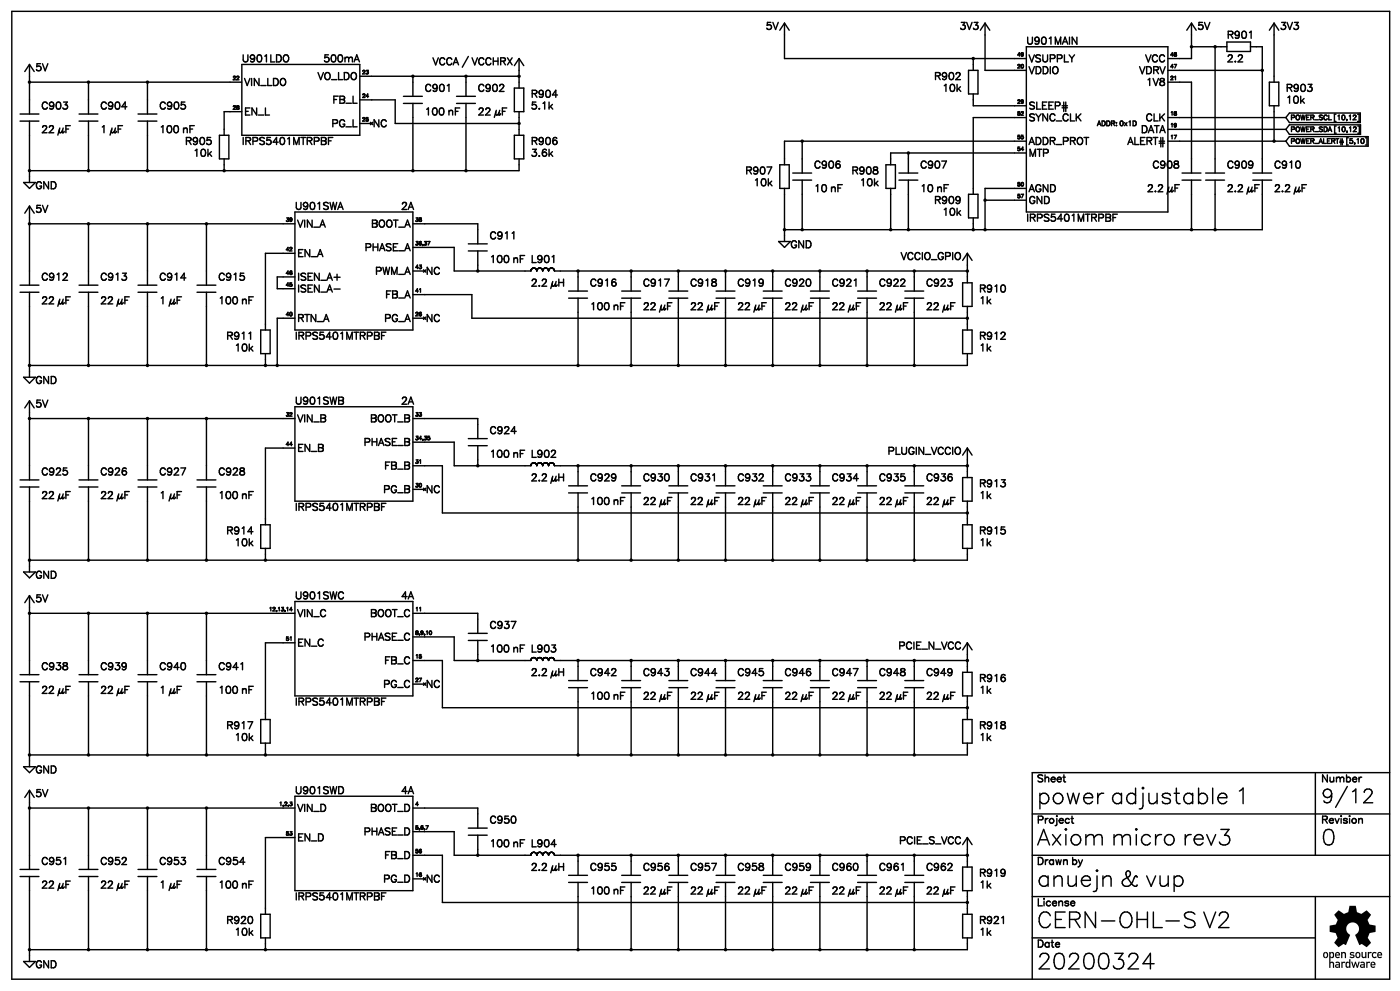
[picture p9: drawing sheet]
<svg xmlns="http://www.w3.org/2000/svg" width="297mm" height="210mm" viewBox="0 0 297 210" stroke-linecap="round" stroke-linejoin="round" font-family="sans-serif">
<defs><g id="words">
<g font-size="5.3">
<text x="219.4" y="170.6">power adjustable 1</text>
<text x="219.4" y="179.1">Axiom micro rev3</text>
<text x="279.8" y="179.1">0</text>
<text x="219.4" y="187.9">anuejn &amp; vup</text>
<text x="219.4" y="196.7">CERN-OHL-S V2</text>
<text x="219.4" y="205.6">20200324</text>
</g>
<text font-size="4.6" x="279.8" y="170.4">9/12</text>
<g font-size="2.4">
<text x="161.9" y="6.4">5V</text>
<text x="203.2" y="6.4">3V3</text>
<text x="217.3" y="9.6">U901MAIN</text>
<text x="253.6" y="6.4">5V</text>
<text x="260" y="8.2">R901</text>
<text x="270.9" y="6.4">3V3</text>
<text x="7.4" y="15.2">5V</text>
<text x="51.2" y="13.4">U901LDO</text>
<text x="66" y="17">VO_LDO</text>
<text x="68.4" y="13.4">500mA</text>
<text x="89.6" y="13.8">VCCA / VCCHRX</text>
<text x="197.9" y="17">R902</text>
<text x="217.7" y="15.9">VDDIO</text>
<text x="217.7" y="13.4">VSUPPLY</text>
<text x="240.2" y="15.9">VDRV</text>
<text x="241.7" y="13.4">VCC</text>
<text x="260" y="13.4">2.2</text>
<text x="8.5" y="23.3">C903</text>
<text x="21.2" y="23.3">C904</text>
<text x="33.5" y="23.3">C905</text>
<text x="51.5" y="18.4">VIN_LDO</text>
<text x="69.8" y="21.9">FB_L</text>
<text x="90" y="19.4">C901</text>
<text x="101.2" y="19.4">C902</text>
<text x="112.2" y="23.3">5.1k</text>
<text x="112.2" y="20.9">R904</text>
<text x="199.7" y="19.4">10k</text>
<text x="217.7" y="23.3">SLEEP#</text>
<text x="242.7" y="18.4">1V8</text>
<text x="272.3" y="21.9">10k</text>
<text x="272.3" y="19.4">R903</text>
<text x="8.5" y="28.3">22 µF</text>
<text x="21.2" y="28.3">1 µF</text>
<text x="33.5" y="28.3">100 nF</text>
<text x="51.5" y="24.7">EN_L</text>
<text x="69.5" y="27.2">PG_L</text>
<text x="78.7" y="27.2">NC</text>
<text x="90" y="24.7">100 nF</text>
<text x="101.2" y="24.7">22 µF</text>
<text x="217.7" y="25.8">SYNC_CLK</text>
<text x="240.6" y="28.3">DATA</text>
<text x="242" y="25.8">CLK</text>
<text x="39.2" y="30.7">R905</text>
<text x="40.9" y="33.2">10k</text>
<text x="51.2" y="30.7">IRPS5401MTRPBF</text>
<text x="112.2" y="33.2">3.6k</text>
<text x="112.2" y="30.7">R906</text>
<text x="172.2" y="35.7">C906</text>
<text x="194.7" y="35.7">C907</text>
<text x="217.7" y="30.7">ADDR_PROT</text>
<text x="217.7" y="33.2">MTP</text>
<text x="237.8" y="30.7">ALERT#</text>
<text x="244.1" y="35.7">C908</text>
<text x="260" y="35.7">C909</text>
<text x="269.9" y="35.7">C910</text>
<text x="7.4" y="40.3">GND</text>
<text x="157.7" y="37.1">R907</text>
<text x="159.8" y="39.6">10k</text>
<text x="172.2" y="41">10 nF</text>
<text x="180.3" y="37.1">R908</text>
<text x="182" y="39.6">10k</text>
<text x="194.7" y="41">10 nF</text>
<text x="217.7" y="41">AGND</text>
<text x="243.1" y="41">2.2 µF</text>
<text x="260" y="41">2.2 µF</text>
<text x="269.9" y="41">2.2 µF</text>
<text x="7.4" y="45.2">5V</text>
<text x="62.4" y="44.5">U901SWA</text>
<text x="84.7" y="44.5">2A</text>
<text x="197.9" y="43.4">R909</text>
<text x="199.7" y="45.9">10k</text>
<text x="217.3" y="47">IRPS5401MTRPBF</text>
<text x="217.7" y="43.4">GND</text>
<text x="62.8" y="48.4">VIN_A</text>
<text x="75.8" y="53.3">PHASE_A</text>
<text x="77.3" y="48.4">BOOT_A</text>
<text x="103.7" y="50.8">C911</text>
<text x="167.2" y="52.6">GND</text>
<text x="8.5" y="59.7">C912</text>
<text x="21.2" y="59.7">C913</text>
<text x="33.5" y="59.7">C914</text>
<text x="46.2" y="59.7">C915</text>
<text x="62.8" y="59.7">ISEN_A+</text>
<text x="62.8" y="54.7">EN_A</text>
<text x="78" y="58.3">PWM_A</text>
<text x="90" y="58.3">NC</text>
<text x="103.7" y="55.8">100 nF L901</text>
<text x="188.7" y="55.1">VCCIO_GPIO</text>
<text x="8.5" y="64.6">22 µF</text>
<text x="21.2" y="64.6">22 µF</text>
<text x="33.5" y="64.6">1 µF</text>
<text x="46.2" y="64.6">100 nF</text>
<text x="62.8" y="62.1">ISEN_A-</text>
<text x="80.8" y="63.2">FB_A</text>
<text x="112.2" y="60.7">2.2 µH</text>
<text x="124.9" y="65.7">100 nF</text>
<text x="124.9" y="60.7">C916</text>
<text x="136.2" y="65.7">22 µF</text>
<text x="136.2" y="60.7">C917</text>
<text x="146" y="65.7">22 µF</text>
<text x="146" y="60.7">C918</text>
<text x="155.9" y="65.7">22 µF</text>
<text x="155.9" y="60.7">C919</text>
<text x="166.2" y="65.7">22 µF</text>
<text x="166.2" y="60.7">C920</text>
<text x="176" y="65.7">22 µF</text>
<text x="176" y="60.7">C921</text>
<text x="185.9" y="65.7">22 µF</text>
<text x="185.9" y="60.7">C922</text>
<text x="196.1" y="65.7">22 µF</text>
<text x="196.1" y="60.7">C923</text>
<text x="207.4" y="64.6">1k</text>
<text x="207.4" y="62.1">R910</text>
<text x="62.8" y="68.5">RTN_A</text>
<text x="80.4" y="68.5">PG_A</text>
<text x="90" y="68.5">NC</text>
<text x="48" y="72">R911</text>
<text x="49.7" y="74.5">10k</text>
<text x="62.4" y="72">IRPS5401MTRPBF</text>
<text x="207.4" y="74.5">1k</text>
<text x="207.4" y="72">R912</text>
<text x="7.4" y="81.5">GND</text>
<text x="7.4" y="86.5">5V</text>
<text x="62.4" y="85.8">U901SWB</text>
<text x="62.8" y="89.7">VIN_B</text>
<text x="77.3" y="89.7">BOOT_B</text>
<text x="84.7" y="85.8">2A</text>
<text x="75.8" y="94.6">PHASE_B</text>
<text x="103.7" y="92.1">C924</text>
<text x="8.5" y="100.9">C925</text>
<text x="21.2" y="100.9">C926</text>
<text x="33.5" y="100.9">C927</text>
<text x="46.2" y="100.9">C928</text>
<text x="62.8" y="96">EN_B</text>
<text x="80.8" y="99.5">FB_B</text>
<text x="103.7" y="97.1">100 nF L902</text>
<text x="112.2" y="102">2.2 µH</text>
<text x="124.9" y="102">C929</text>
<text x="136.2" y="102">C930</text>
<text x="146" y="102">C931</text>
<text x="155.9" y="102">C932</text>
<text x="166.2" y="102">C933</text>
<text x="176" y="102">C934</text>
<text x="185.6" y="96.4">PLUGIN_VCCIO</text>
<text x="185.9" y="102">C935</text>
<text x="196.1" y="102">C936</text>
<text x="8.5" y="105.9">22 µF</text>
<text x="21.2" y="105.9">22 µF</text>
<text x="33.5" y="105.9">1 µF</text>
<text x="46.2" y="105.9">100 nF</text>
<text x="80.4" y="104.5">PG_B</text>
<text x="90" y="104.5">NC</text>
<text x="124.9" y="106.9">100 nF</text>
<text x="136.2" y="106.9">22 µF</text>
<text x="146" y="106.9">22 µF</text>
<text x="155.9" y="106.9">22 µF</text>
<text x="166.2" y="106.9">22 µF</text>
<text x="176" y="106.9">22 µF</text>
<text x="185.9" y="106.9">22 µF</text>
<text x="196.1" y="106.9">22 µF</text>
<text x="207.4" y="105.9">1k</text>
<text x="207.4" y="103.4">R913</text>
<text x="48" y="113.3">R914</text>
<text x="62.4" y="108.3">IRPS5401MTRPBF</text>
<text x="207.4" y="113.3">R915</text>
<text x="49.7" y="115.8">10k</text>
<text x="207.4" y="115.8">1k</text>
<text x="7.4" y="122.8">GND</text>
<text x="7.4" y="127.8">5V</text>
<text x="62.4" y="127">U901SWC</text>
<text x="62.8" y="130.9">VIN_C</text>
<text x="76.9" y="130.9">BOOT_C</text>
<text x="84.7" y="127">4A</text>
<text x="62.8" y="136.9">EN_C</text>
<text x="75.5" y="135.9">PHASE_C</text>
<text x="103.7" y="133.4">C937</text>
<text x="188.4" y="137.6">PCIE_N_VCC</text>
<text x="8.5" y="142.2">C938</text>
<text x="21.2" y="142.2">C939</text>
<text x="33.5" y="142.2">C940</text>
<text x="46.2" y="142.2">C941</text>
<text x="80.8" y="140.8">FB_C</text>
<text x="103.7" y="138.3">100 nF L903</text>
<text x="112.2" y="143.3">2.2 µH</text>
<text x="124.9" y="143.3">C942</text>
<text x="136.2" y="143.3">C943</text>
<text x="146" y="143.3">C944</text>
<text x="155.9" y="143.3">C945</text>
<text x="166.2" y="143.3">C946</text>
<text x="176" y="143.3">C947</text>
<text x="185.9" y="143.3">C948</text>
<text x="196.1" y="143.3">C949</text>
<text x="8.5" y="147.2">22 µF</text>
<text x="21.2" y="147.2">22 µF</text>
<text x="33.5" y="147.2">1 µF</text>
<text x="46.2" y="147.2">100 nF</text>
<text x="62.4" y="149.6">IRPS5401MTRPBF</text>
<text x="80.4" y="145.7">PG_C</text>
<text x="90" y="145.7">NC</text>
<text x="124.9" y="148.2">100 nF</text>
<text x="136.2" y="148.2">22 µF</text>
<text x="146" y="148.2">22 µF</text>
<text x="155.9" y="148.2">22 µF</text>
<text x="166.2" y="148.2">22 µF</text>
<text x="176" y="148.2">22 µF</text>
<text x="185.9" y="148.2">22 µF</text>
<text x="196.1" y="148.2">22 µF</text>
<text x="207.4" y="147.2">1k</text>
<text x="207.4" y="144.7">R916</text>
<text x="48" y="154.6">R917</text>
<text x="207.4" y="154.6">R918</text>
<text x="49.7" y="157">10k</text>
<text x="207.4" y="157">1k</text>
<text x="7.4" y="164.1">GND</text>
<text x="219.4" y="165.9">Sheet</text>
<text x="279.8" y="165.9">Number</text>
<text x="7.4" y="169">5V</text>
<text x="62.4" y="168.3">U901SWD</text>
<text x="62.8" y="172.2">VIN_D</text>
<text x="76.9" y="172.2">BOOT_D</text>
<text x="84.7" y="168.3">4A</text>
<text x="62.8" y="178.2">EN_D</text>
<text x="75.5" y="177.1">PHASE_D</text>
<text x="103.7" y="179.6">100 nF L904</text>
<text x="103.7" y="174.7">C950</text>
<text x="188.7" y="178.9">PCIE_S_VCC</text>
<text x="219.4" y="174.7">Project</text>
<text x="279.8" y="174.7">Revision</text>
<text x="8.5" y="183.5">C951</text>
<text x="21.2" y="183.5">C952</text>
<text x="33.5" y="183.5">C953</text>
<text x="46.2" y="183.5">C954</text>
<text x="80.8" y="182.1">FB_D</text>
<text x="112.2" y="184.5">2.2 µH</text>
<text x="124.9" y="184.5">C955</text>
<text x="136.2" y="184.5">C956</text>
<text x="146" y="184.5">C957</text>
<text x="155.9" y="184.5">C958</text>
<text x="166.2" y="184.5">C959</text>
<text x="176" y="184.5">C960</text>
<text x="185.9" y="184.5">C961</text>
<text x="196.1" y="184.5">C962</text>
<text x="207.4" y="186">R919</text>
<text x="219.4" y="183.5">Drawn by</text>
<text x="8.5" y="188.4">22 µF</text>
<text x="21.2" y="188.4">22 µF</text>
<text x="33.5" y="188.4">1 µF</text>
<text x="46.2" y="188.4">100 nF</text>
<text x="62.4" y="190.9">IRPS5401MTRPBF</text>
<text x="80.4" y="187">PG_D</text>
<text x="90" y="187">NC</text>
<text x="124.9" y="189.5">100 nF</text>
<text x="136.2" y="189.5">22 µF</text>
<text x="146" y="189.5">22 µF</text>
<text x="155.9" y="189.5">22 µF</text>
<text x="166.2" y="189.5">22 µF</text>
<text x="176" y="189.5">22 µF</text>
<text x="185.9" y="189.5">22 µF</text>
<text x="196.1" y="189.5">22 µF</text>
<text x="207.4" y="188.4">1k</text>
<text x="219.4" y="192">License</text>
<text x="48" y="195.8">R920</text>
<text x="207.4" y="195.8">R921</text>
<text x="49.7" y="198.3">10k</text>
<text x="207.4" y="198.3">1k</text>
<text x="219.4" y="200.8">Date</text>
<text x="7.4" y="205.4">GND</text>
</g>
<g font-size="1.6">
<text x="232.5" y="27">ADDR: 0x1D</text>
<text x="273.4" y="25.5">POWER_SCL [10,12]</text>
<text x="273.4" y="28">POWER_SDA [10,12]</text>
<text x="273.4" y="30.5">POWER_ALERT# [5,10]</text>
</g>
<g font-size="1.2">
<text x="49.4" y="17">22</text>
<text x="76.6" y="15.9">23</text>
<text x="215.5" y="14.5">20</text>
<text x="215.5" y="12">49</text>
<text x="247.6" y="14.5">47</text>
<text x="247.6" y="17">21</text>
<text x="247.6" y="12">48</text>
<text x="49.4" y="23.3">28</text>
<text x="76.6" y="20.8">24</text>
<text x="215.5" y="22.2">29</text>
<text x="76.6" y="25.8">25</text>
<text x="215.5" y="24.7">52</text>
<text x="215.5" y="29.7">55</text>
<text x="247.6" y="27.2">19</text>
<text x="247.6" y="24.7">18</text>
<text x="247.6" y="29.7">17</text>
<text x="215.5" y="32.1">54</text>
<text x="215.5" y="39.5">50</text>
<text x="60.3" y="46.9">39</text>
<text x="87.8" y="46.9">38</text>
<text x="215.5" y="42">57</text>
<text x="60.3" y="53.3">42</text>
<text x="87.8" y="52.2">36,37</text>
<text x="60.3" y="58.2">46</text>
<text x="87.8" y="57.2">43</text>
<text x="60.3" y="60.7">45</text>
<text x="87.8" y="62.1">41</text>
<text x="60.3" y="67">40</text>
<text x="87.8" y="67">26</text>
<text x="60.3" y="88.2">32</text>
<text x="87.8" y="88.2">33</text>
<text x="60.3" y="94.6">44</text>
<text x="87.8" y="93.2">34,35</text>
<text x="87.8" y="98.4">31</text>
<text x="87.8" y="103.4">30</text>
<text x="57.1" y="129.5">12,13,14</text>
<text x="87.8" y="129.5">11</text>
<text x="60.3" y="135.8">51</text>
<text x="87.8" y="134.4">8,9,10</text>
<text x="87.8" y="139.7">15</text>
<text x="87.8" y="144.7">27</text>
<text x="59.3" y="170.8">1,2,3</text>
<text x="87.8" y="170.8">4</text>
<text x="60.3" y="177.1">53</text>
<text x="87.8" y="175.7">5,6,7</text>
<text x="87.8" y="185.9">16</text>
<text x="87.8" y="181">56</text>
</g>
</g></defs>
<g fill="none" stroke="#000" stroke-width=".3">
<path d="M2.5 2.4h292v205h-292zM6.3 17.4h45M6.3 13.7v10.5M6.3 13.7l.9 1.5M6.3 13.7l-1 1.5M18.8 17.4v6.8M31.3 17.4v6.8M51.3 13.7h25v15h-25zM76.3 16.2h33.7M87.5 16.2v4.2M98.7 16.2v4.2M109 18.7h2v5h-2z"/>
<path d="M110 12.4v6.3M110 12.4l-1 1.5M110 12.4l1 1.5M166.3 4.9v7.5h51.2M166.3 4.9l-1.1 1.5M166.3 4.9l.9 1.5M205.2 14.9h2v5h-2zM206.3 19.9v2.5h11.2M206.3 12.4v2.5M208.7 4.9v10h8.8M208.7 4.9l-.9 1.5M208.7 4.9l1.1 1.5"/>
<path d="M217.5 9.9h30v35h-30zM247.5 17.4h5v19.3M247.5 14.9h20M252.5 4.9v7.5h-5M252.5 9.9h7.5M252.5 4.9l-1 1.5M252.5 4.9l1 1.5M257.5 9.9v26.8M260 8.9h5v2h-5zM265 9.9h2.5v26.8M269 17.4h2v5h-2zM270 4.9v12.5"/>
<path d="M270 4.9l-1 1.5M270 4.9l1 1.5M4.2 24.2h4.1M4.2 25.7h4.1M5 38.7h2.5l-1.2 1.2zM6.3 25.7v13M16.7 24.2h4.1M16.7 25.7h4.1M18.8 25.7v10.5M29.2 24.2h4.1M29.2 25.7h4.1M31.3 25.7v10.5"/>
<path d="M46.5 28.7h2v5h-2zM47.5 33.7v2.5M51.3 23.7h-3.8v5M76.3 21.2h7.5v5h26.2M76.3 26.2h2.4M85.5 20.4h4M85.5 21.9h4M87.5 21.9v14.3M96.8 20.4h4M96.8 21.9h4M98.7 21.9v14.3M109 28.7h2v5h-2z"/>
<path d="M110 23.7v5M110 33.7v2.5h-103.7M165.2 34.9h2v5h-2zM166.3 39.9v11.3M168 36.7h4M168 38.2h4M170 29.9v6.8M170 38.2v10.5M187.8 34.9h2v5h-2zM188.7 39.9v8.8M190.5 36.7h4M190.5 38.2h4"/>
<path d="M192.5 32.4v4.3M192.5 38.2v10.5M217.5 24.9h-11.2v16.3M217.5 39.9h-8.8v8.8M217.5 32.4h-28.8v2.5M217.5 29.9h-51.2v5M247.5 27.4h25M247.5 24.9h25M247.5 29.9h25M250.5 36.7h4M250.5 38.2h4M252.5 38.2v10.5"/>
<path d="M255.5 36.7h4M255.5 38.2h4M257.5 38.2v10.5M265.5 36.7h4M265.5 38.2h4M267.5 38.2v10.5h-101.2M270 22.4v7.5M272.5 24.9l.7 1.1h15.1M272.5 29.9l.7 1.1h16.7M272.5 27.4l.7 1.1h15.1M288.3 23.9h-15.1l-.7 1M288.3 26.4h-15.1l-.7 1"/>
<path d="M289.9 28.9h-16.7l-.7 1M6.3 43.7v16.7M6.3 47.4h56.2M6.3 43.7l-1 1.5M6.3 43.7l.9 1.5M18.8 47.4v13M31.3 47.4v13M43.8 47.4v13M62.5 53.7h-6.2v16.2M62.5 44.9h25v25h-25zM62.5 58.7h-3.8v2.5h3.8M87.5 47.4h13.8v4.3"/>
<path d="M87.5 57.4h2.5M87.5 52.4h8.8v5h16.2M99.3 51.7h3.9M99.3 53.2h3.9M101.3 53.2v4.2M112.5 57.4h.1M112.5 57.3v.1M112.5 57.3h.1M112.5 57.2v.1M112.5 57.2h.1M112.6 57.1l-.1 .1M112.6 57.1h.1"/>
<path d="M112.6 57v.1M112.7 57h-.1M112.7 57h.1M112.7 56.9v.1M112.7 56.9h.1M112.8 56.9h-.1M112.8 56.9h.1M112.9 56.8l-.1 .1M112.9 56.8h.1M113 56.8h-.1M113 56.8h.1M113.1 56.8h-.1"/>
<path d="M113.1 56.8h.1M113.2 56.8h.1M113.3 56.8h.1M113.4 56.8h.1M113.4 56.8v.1M113.4 56.9h.1M113.5 56.9h.1M113.5 56.9l.1 .1M113.6 57h.1M113.6 57v.1M113.6 57.1h.1M113.7 57.1h.1"/>
<path d="M113.7 57.1v.2M113.8 57.4h.1M113.8 57.3v.1M113.8 57.3h.1M113.8 57.2v.1M113.8 57.2h.1M113.8 57.1v.1M113.8 57.1h.1M113.9 57.1h-.1M113.9 57v.1M113.9 57h.1M114 56.9l-.1 .1"/>
<path d="M114 56.9h.1M114.1 56.9h-.1M114.1 56.9h.1M114.1 56.8v.1M114.1 56.8h.1M114.2 56.8h-.1M114.2 56.8h.1M114.3 56.8h-.1M114.3 56.8h.1M114.4 56.8h.1M114.4 56.8h-.1M114.5 56.8h.1"/>
<path d="M114.6 56.8h.1M114.6 56.8l.1 .1M114.7 56.9h.1M114.8 56.9h.1M114.8 56.9v.1M114.8 57h.1M114.9 57h.1M114.9 57v.1M114.9 57.1h.1M114.9 57.1l.1 .1M115 57.2h.1M115 57.2v.1"/>
<path d="M115 57.3h.1M115 57.3v.1M115 57.4h.1M115.1 57.1l-.1 .1M115.1 57.1h.1M115.1 57v.1M115.1 57h.1M115.2 56.9l-.1 .1M115.3 56.9h-.1M115.3 56.9h.1M115.4 56.8l-.1 .1M115.5 56.8h-.1"/>
<path d="M115.6 56.8h-.1M115.6 56.8h.1M115.7 56.8h.1M115.8 56.8h.1M115.9 56.8h.1M115.9 56.8l.1 .1M116 56.9h.1M116 56.9l.1 .1M116.1 57h.1M116.1 57l.1 .1M116.2 57.1h.1M116.2 57.1v.1"/>
<path d="M116.2 57.2h.1M116.2 57.2v.1M116.3 57.4h.1M116.3 57.3v.1M116.3 57.3h.1M116.3 57.2v.1M116.3 57.2h.1M116.3 57.1v.1M116.4 57.1h-.1M116.4 57v.1M116.4 57h.1M116.5 56.9l-.1 .1"/>
<path d="M116.5 56.9h.1M116.6 56.9h-.1M116.6 56.9h.1M116.7 56.8l-.1 .1M116.7 56.8h.1M116.8 56.8h-.1M116.8 56.8h.1M116.9 56.8h.1M117 56.8h.1M117.1 56.8h.1M117.1 56.8l.1 .1M117.2 56.9h.1"/>
<path d="M117.2 56.9l.1 .1M117.3 57h.1M117.4 57v.1M117.4 57.1h.1M117.4 57.1l.1 .1M117.5 57.2h.1M117.5 57.2v.1M117.5 57.3h.1M117.5 57.3v.1M117.5 57.4h.1M117.5 57.4h87.5M122.5 57.4v4.3"/>
<path d="M133.8 57.4v4.3M143.7 57.4v4.3M153.8 57.4v4.3M163.7 57.4v4.3M165 51.2h2.5l-1.2 1.2zM173.8 57.4v4.3M183.7 57.4v4.3M193.8 57.4v4.3M204 59.9h2v5h-2zM205 53.7v6.2M205 53.7l-1 1.5M205 53.7l1 1.5"/>
<path d="M205.2 41.2h2v5h-2zM206.3 46.2v2.5M208.7 42.4h8.8M4.2 60.4h4.1M4.2 61.9h4.1M5 79.9h2.5l-1.2 1.3zM6.3 61.9v18M16.7 60.4h4.1M16.7 61.9h4.1M18.8 61.9v15.5M29.2 60.4h4.1M29.2 61.9h4.1"/>
<path d="M31.3 61.9v15.5M41.7 60.4h4M41.7 61.9h4M43.8 61.9v15.5M55.2 69.9h2v5h-2zM56.3 74.9v2.5M62.5 67.4h-3.8v10M87.5 62.4h12.5v5h105M87.5 67.4h2.5M120.5 61.7h4M120.5 63.2h4M122.5 63.2v14.2"/>
<path d="M131.8 61.7h3.9M131.8 63.2h3.9M133.8 63.2v14.2M141.7 61.7h4.1M141.7 63.2h4.1M143.7 63.2v14.2M151.7 61.7h4M151.7 63.2h4M153.8 63.2v14.2M161.8 61.7h4M161.8 63.2h4M163.7 63.2v14.2"/>
<path d="M171.7 61.7h4.1M171.7 63.2h4.1M173.8 63.2v14.2M181.8 61.7h3.9M181.8 63.2h3.9M183.7 63.2v14.2M191.7 61.7h4.1M191.7 63.2h4.1M193.8 63.2v14.2M204 69.9h2v5h-2zM205 64.9v5M205 74.9v2.5h-198.7"/>
<path d="M6.3 84.9v16.8M6.3 88.7h56.2M6.3 84.9l-1 1.5M6.3 84.9l.9 1.5M18.8 88.7v13M31.3 88.7v13M43.8 88.7v13M62.5 94.9h-6.2v16.3M62.5 86.2h25v20h-25zM87.5 88.7h13.8v4.2M87.5 93.7h8.8v5h16.2M87.5 98.7h6.2v10h111.3"/>
<path d="M99.3 92.9h3.9M99.3 94.4h3.9M101.3 94.4v4.3M112.5 98.6v.1M112.5 98.5v.1M112.5 98.5h.1M112.5 98.4v.1M112.5 98.4h.1M112.6 98.4h-.1M112.6 98.4h.1M112.6 98.3v.1M112.6 98.3h.1"/>
<path d="M112.7 98.2l-.1 .1M112.8 98.2h-.1M112.8 98.1v.1M112.8 98.1h.1M112.9 98.1h-.1M112.9 98.1h.1M113 98l-.1 .1M113 98h.1M113.1 98h-.1M113.1 98h.1M113.2 98h.1M113.2 98l.1 .1"/>
<path d="M113.3 98.1h.1M113.4 98.1h.1M113.4 98.1l.1 .1M113.5 98.2h.1M113.6 98.2h.1M113.6 98.2v.1M113.6 98.3h.1M113.7 98.3v.1M113.7 98.4h.1M113.7 98.4v.1M113.7 98.5h.1M113.8 98.6v.1"/>
<path d="M113.8 98.5l-.1 .1M113.8 98.4v.1M113.8 98.4h.1M113.8 98.3v.1M113.9 98.3h-.1M114 98.2l-.1 .1M114 98.2h.1M114.1 98.1l-.1 .1M114.1 98.1h.1M114.2 98.1h-.1M114.2 98.1h.1M114.3 98l-.1 .1"/>
<path d="M114.3 98h.1M114.4 98h.1M114.4 98h-.1M114.5 98l.1 .1M114.6 98.1h.1M114.7 98.1h.1M114.7 98.1v.1M114.7 98.2h.1M114.8 98.2l.1 .1M114.9 98.3h.1M114.9 98.3v.1M114.9 98.4h.1"/>
<path d="M115 98.4h.1M115 98.4v.1M115 98.5h.1M115 98.5v.1M115 98.6h.1M115 98.6v.1M115.1 98.4l-.1 .1M115.1 98.4h.1M115.1 98.3v.1M115.1 98.3h.1M115.2 98.2l-.1 .1M115.2 98.2h.1"/>
<path d="M115.3 98.2h-.1M115.3 98.1v.1M115.3 98.1h.1M115.4 98.1h-.1M115.4 98.1h.1M115.5 98l-.1 .1M115.6 98h-.1M115.6 98h.1M115.7 98h.1M115.7 98l.1 .1M115.8 98.1h.1M115.9 98.1h.1"/>
<path d="M116 98.1v.1M116 98.2h.1M116.1 98.2h.1M116.1 98.2v.1M116.1 98.3h.1M116.1 98.3l.1 .1M116.2 98.4h.1M116.2 98.4v.1M116.2 98.5h.1M116.2 98.5v.1M116.3 98.6v.1M116.3 98.6h.1"/>
<path d="M116.3 98.5v.1M116.3 98.5h.1M116.3 98.4v.1M116.3 98.4h.1M116.3 98.3v.1M116.4 98.3h-.1M116.4 98.3h.1M116.5 98.2l-.1 .1M116.5 98.2h.1M116.6 98.1l-.1 .1M116.6 98.1h.1M116.7 98.1h-.1"/>
<path d="M116.7 98.1h.1M116.7 98v.1M116.8 98h-.1M116.8 98h.1M116.9 98h.1M117 98l.1 .1M117.1 98.1h.1M117.2 98.1h.1M117.2 98.1l.1 .1M117.3 98.2h.1M117.3 98.2l.1 .1M117.4 98.3h.1"/>
<path d="M117.4 98.3l.1 .1M117.5 98.4h.1M117.5 98.4v.1M117.5 98.5h.1M117.5 98.5v.1M117.5 98.6v.1M117.5 98.7h87.5M122.5 98.7v4.2M133.8 98.7v4.2M143.7 98.7v4.2M153.8 98.7v4.2M163.7 98.7v4.2"/>
<path d="M173.8 98.7v4.2M183.7 98.7v4.2M193.8 98.7v4.2M205 94.9v6.3M205 94.9l-1 1.5M205 94.9l1 1.5M4.2 101.7h4.1M4.2 103.2h4.1M6.3 103.2v18M16.7 101.7h4.1M16.7 103.2h4.1M18.8 103.2v15.5"/>
<path d="M29.2 101.7h4.1M29.2 103.2h4.1M31.3 103.2v15.5M41.7 101.7h4M41.7 103.2h4M43.8 103.2v15.5M55.2 111.2h2v5h-2zM56.3 116.2v2.5M87.5 103.7h2.5M120.5 102.9h4M120.5 104.4h4M122.5 104.4v14.3"/>
<path d="M131.8 102.9h3.9M131.8 104.4h3.9M133.8 104.4v14.3M141.7 102.9h4.1M141.7 104.4h4.1M143.7 104.4v14.3M151.7 102.9h4M151.7 104.4h4M153.8 104.4v14.3M161.8 102.9h4M161.8 104.4h4M163.7 104.4v14.3"/>
<path d="M171.7 102.9h4.1M171.7 104.4h4.1M173.8 104.4v14.3M181.8 102.9h3.9M181.8 104.4h3.9M183.7 104.4v14.3M191.7 102.9h4.1M191.7 104.4h4.1M193.8 104.4v14.3M204 111.2h2v5h-2zM204 101.2h2v5h-2zM205 106.2v5"/>
<path d="M205 116.2v2.5h-198.7M5 121.2h2.5l-1.2 1.2zM6.3 126.2v16.7M6.3 129.9h56.2M6.3 126.2l-1 1.5M6.3 126.2l.9 1.5M18.8 129.9v13M31.3 129.9v13M43.8 129.9v13M62.5 136.2h-6.2v16.2M62.5 127.4h25v20h-25zM87.5 129.9h13.8v4.3"/>
<path d="M87.5 134.9h8.8v5h16.2v-.2M87.5 139.9h6.2v10h111.3M99.3 134.2h3.9M99.3 135.7h3.9M101.3 135.7v4.2M112.5 139.7h.1M112.6 139.6l-.1 .1M112.6 139.6h.1M112.6 139.5v.1M112.7 139.5h-.1M112.8 139.4l-.1 .1M112.8 139.4h.1"/>
<path d="M112.9 139.3l-.1 .1M112.9 139.3h.1M113 139.3h-.1M113 139.3h.1M113.1 139.3h-.1M113.1 139.3h.1M113.2 139.3h.1M113.2 139.3h.2M113.4 139.3h.1M113.4 139.3l.1 .1M113.5 139.4h.1M113.5 139.4l.1 .1"/>
<path d="M113.6 139.5h.1M113.6 139.5v.1M113.6 139.6h.1M113.7 139.6v.1M113.7 139.7v.1M113.7 139.8v.1M113.8 139.9h.1M113.8 139.8h.1M113.8 139.7v.1M113.8 139.7h.1M113.8 139.6v.1M113.9 139.6h-.1"/>
<path d="M113.9 139.5v.1M113.9 139.5h.1M114 139.4h.1M114.1 139.3l-.1 .1M114.1 139.3h.1M114.3 139.3h-.2M114.3 139.3h.1M114.4 139.3h.1M114.4 139.3h-.1M114.5 139.3h.1M114.6 139.3h.1M114.6 139.3l.1 .1"/>
<path d="M114.7 139.4h.1M114.7 139.4l.1 .1M114.8 139.5h.1M114.9 139.5v.1M114.9 139.6h.1M114.9 139.6l.1 .1M115 139.7h.1M115 139.7v.1M115 139.8h.1M115 139.8v.1M115 139.9h.1M115.1 139.6l-.1 .1"/>
<path d="M115.1 139.6h.1M115.1 139.5v.1M115.2 139.4l-.1 .1M115.2 139.4h.1M115.3 139.4h-.1M115.3 139.4h.1M115.4 139.3l-.1 .1M115.4 139.3h.1M115.5 139.3h-.1M115.6 139.3h-.1M115.6 139.3h.1M115.7 139.3h.1"/>
<path d="M115.7 139.3h.2M115.9 139.3h.1M115.9 139.3v.1M116 139.4h.1M116 139.4l.1 .1M116.1 139.5v.1M116.1 139.6h.1M116.2 139.6h.1M116.2 139.6v.1M116.2 139.7h.1M116.2 139.7v.1M116.3 139.9h.1"/>
<path d="M116.3 139.8v.1M116.3 139.8h.1M116.3 139.7v.1M116.3 139.7h.1M116.3 139.6v.1M116.3 139.6h.1M116.4 139.5l-.1 .1M116.4 139.5h.1M116.5 139.4l-.1 .1M116.5 139.4h.1M116.6 139.3l-.1 .1M116.7 139.3h-.1"/>
<path d="M116.7 139.3h.1M116.8 139.3h-.1M116.8 139.3h.1M116.9 139.3h.1M117 139.3h.1M117.1 139.3h.1M117.1 139.3l.1 .1M117.2 139.4h.1M117.3 139.4v.1M117.3 139.5h.1M117.4 139.5h.1M117.4 139.5v.1"/>
<path d="M117.4 139.6h.1M117.4 139.6l.1 .1M117.5 139.7h.1M117.5 139.7v.1M117.5 139.8v.1M117.5 139.9h87.5M122.5 139.9v4.3M133.8 139.9v4.3M143.7 139.9v4.3M153.8 139.9v4.3M163.7 139.9v4.3M173.8 139.9v4.3"/>
<path d="M183.7 139.9v4.3M193.8 139.9v4.3M205 136.2v6.2M205 136.2l-1 1.5M205 136.2l1 1.5M4.2 142.9h4.1M4.2 144.4h4.1M6.3 144.4v18M16.7 142.9h4.1M16.7 144.4h4.1M18.8 144.4v15.5M29.2 142.9h4.1"/>
<path d="M29.2 144.4h4.1M31.3 144.4v15.5M41.7 142.9h4M41.7 144.4h4M43.8 144.4v15.5M55.2 152.4h2v5h-2zM56.3 157.4v2.5M87.5 144.9h2.5M120.5 144.2h4M120.5 145.7h4M122.5 145.7v14.2M131.8 144.2h3.9"/>
<path d="M131.8 145.7h3.9M133.8 145.7v14.2M141.7 144.2h4.1M141.7 145.7h4.1M143.7 145.7v14.2M151.7 144.2h4M151.7 145.7h4M153.8 145.7v14.2M161.8 144.2h4M161.8 145.7h4M163.7 145.7v14.2M171.7 144.2h4.1"/>
<path d="M171.7 145.7h4.1M173.8 145.7v14.2M181.8 144.2h3.9M181.8 145.7h3.9M183.7 145.7v14.2M191.7 144.2h4.1M191.7 145.7h4.1M193.8 145.7v14.2M204 142.4h2v5h-2zM204 152.4h2v5h-2zM205 147.4v5M205 157.4v2.5h-198.7"/>
<path d="M5 162.4h2.5l-1.2 1.3zM6.3 167.4v16.8M6.3 171.2h56.2M6.3 167.4l-1 1.5M6.3 167.4l.9 1.5M18.8 171.2v13M31.3 171.2v13M43.8 171.2v13M62.5 177.4h-6.2v16.3M62.5 168.7h25v20h-25zM87.5 176.2h8.8v5h16.2M87.5 171.2h13.8v4.2"/>
<path d="M99.3 175.4h3.9M99.3 176.9h3.9M101.3 176.9v4.3M205 177.4v6.3M205 177.4l-1 1.5M205 177.4l1 1.5M218.8 172.4h75.7M278.7 163.7v17.5M289.7 167.1h.5a.71 .71 0 0 1 .4 1.1l-1.6 1.8h1.9M294.5 163.7h-75.7v43.7M4.2 184.2h4.1M4.2 185.7h4.1"/>
<path d="M6.3 185.7v18M16.7 184.2h4.1M16.7 185.7h4.1M18.8 185.7v15.5M29.2 184.2h4.1M29.2 185.7h4.1M31.3 185.7v15.5M41.7 184.2h4M41.7 185.7h4M43.8 185.7v15.5M55.2 193.7h2v5h-2zM56.3 198.7v2.5"/>
<path d="M87.5 181.2h6.2v10h111.3M87.5 186.2h2.5M112.5 181.1v.1M112.5 181.1h.1M112.5 181v.1M112.5 181h.1M112.5 180.9v.1M112.5 180.9h.1M112.6 180.9h-.1M112.6 180.9h.1M112.6 180.8v.1M112.6 180.8h.1"/>
<path d="M112.7 180.7l-.1 .1M112.8 180.7h-.1M112.8 180.6v.1M112.8 180.6h.1M112.9 180.6h-.1M112.9 180.6h.1M113 180.5l-.1 .1M113 180.5h.1M113.1 180.5h-.1M113.2 180.5h-.1M113.2 180.5h.1M113.2 180.5l.1 .1"/>
<path d="M113.3 180.6h.1M113.4 180.6h.1M113.4 180.6l.2 .1M113.6 180.7h.1M113.6 180.7v.1M113.6 180.8h.1M113.7 180.8v.1M113.7 180.9h.1M113.7 180.9v.1M113.7 181h.1M113.8 181.1v.1M113.8 181.1h.1"/>
<path d="M113.8 181v.1M113.8 180.9v.1M113.8 180.9h.1M113.8 180.8v.1M113.9 180.8h-.1M113.9 180.7v.1M114 180.7h-.1M114.1 180.6l-.1 .1M114.1 180.6h.1M114.2 180.6h-.1M114.2 180.6h.1M114.3 180.5l-.1 .1"/>
<path d="M114.3 180.5h.2M114.3 180.5h.1M114.5 180.5l.1 .1M114.6 180.6h.1M114.7 180.6h.1M114.7 180.6v.1M114.7 180.7h.1M114.8 180.7l.1 .1M114.9 180.8h.1M114.9 180.8v.1M114.9 180.9h.1M115 180.9h.1"/>
<path d="M115 180.9v.1M115 181h.1M115 181v.1M115 181.1h.1M115 181.1v.1M115.1 180.9l-.1 .1M115.1 180.9h.1M115.1 180.8v.1M115.1 180.8h.1M115.2 180.7l-.1 .1M115.2 180.7h.1M115.3 180.7h-.1"/>
<path d="M115.3 180.6v.1M115.3 180.6h.1M115.4 180.6h-.1M115.4 180.6h.1M115.5 180.5l-.1 .1M115.6 180.5h.1M115.6 180.5h-.1M115.7 180.5h.1M115.7 180.5l.1 .1M115.8 180.6h.1M115.9 180.6h.1M116 180.6l.1 .1"/>
<path d="M116.1 180.7h.1M116.1 180.7v.1M116.1 180.8h.1M116.1 180.8l.1 .1M116.2 180.9h.1M116.2 180.9v.1M116.2 181h.1M116.2 181v.1M116.3 181.1v.1M116.3 181.1h.1M116.3 181v.1M116.3 181h.1"/>
<path d="M116.3 180.9v.1M116.3 180.9h.1M116.3 180.8v.1M116.4 180.8h-.1M116.4 180.8h.1M116.5 180.7l-.1 .1M116.5 180.7h.1M116.6 180.6l-.1 .1M116.6 180.6h.1M116.7 180.6h-.1M116.7 180.6h.1M116.7 180.5v.1"/>
<path d="M116.8 180.5h-.1M116.8 180.5h.1M116.9 180.5h.1M117 180.5l.1 .1M117.1 180.6h.1M117.2 180.6h.1M117.2 180.6l.1 .1M117.3 180.7h.1M117.3 180.7l.1 .1M117.4 180.8h.1M117.4 180.8l.1 .1M117.5 180.9h.1"/>
<path d="M117.5 180.9v.1M117.5 181h.1M117.5 181v.1M117.5 181.1h.1M117.5 181.1v.1M117.5 181.2h87.5M120.5 185.4h4M120.5 186.9h4M122.5 181.2v4.2M122.5 186.9v14.3M131.8 185.4h3.9M131.8 186.9h3.9"/>
<path d="M133.8 181.2v4.2M133.8 186.9v14.3M141.7 185.4h4.1M141.7 186.9h4.1M143.7 181.2v4.2M143.7 186.9v14.3M151.7 185.4h4M151.7 186.9h4M153.8 181.2v4.2M153.8 186.9v14.3M161.8 185.4h4M161.8 186.9h4"/>
<path d="M163.7 181.2v4.2M163.7 186.9v14.3M171.7 185.4h4.1M171.7 186.9h4.1M173.8 181.2v4.2M173.8 186.9v14.3M181.8 185.4h3.9M181.8 186.9h3.9M183.7 181.2v4.2M183.7 186.9v14.3M191.7 185.4h4.1M191.7 186.9h4.1"/>
<path d="M193.8 181.2v4.2M193.8 186.9v14.3M204 193.7h2v5h-2zM204 183.7h2v5h-2zM205 188.7v5M205 198.7v2.5h-198.7M218.8 181.2h75.7M218.8 198.7h59.9M218.8 189.9h75.7M278.7 189.9v17.5M5 203.7h2.5l-1.2 1.2z"/>
</g>
<g fill="#000">
<path d="M283.6 192.8l1.2 .8 .9-.4 .3-1.3h1.3l.3 1.3 .9 .4 1.1-.8 .9 .9-.7 1.2 .4 .9 1.3 .3v1.3l-1.2 .2-.4 1 .6 1.1-.9 .9-1-.7-.5 .3-.9-2.1 .1-.2a1.36 1.36 0 0 0 .2-2.1 1.36 1.36 0 0 0-2.1 .3 1.36 1.36 0 0 0 .7 2l-.9 2.1-.5-.3-1 .7-.9-.9 .6-1.1-.4-1-1.2-.2v-1.3l1.3-.3 .4-1-.7-1.1zM280.6 201.8l.3-.2-.3 .7 .3 .7a.7 .7 0 0 1-.3-1.2zM280.9 201.6a.68 .68 0 0 1 .6 .7 .68 .68 0 0 1-.6 .7v-.3l.2-.1 .1-.3-.1-.3-.2-.1zM281.7 201.6h.2v.2l.3-.2v.3a.43 .43 0 0 0-.3 .4 .43 .43 0 0 0 .3 .4v.2l-.3-.1v1a.44 .44 0 0 1 .5-.1 .44 .44 0 0 1 .3 .4v.9h-.2v-.8a.26 .26 0 0 0-.3-.3 .26 .26 0 0 0-.3 .3v.8h-.2zM282.2 201.6a.69 .69 0 0 1 .5 .7 .69 .69 0 0 1-.5 .6v-.2a.45 .45 0 0 0 0-.8zM283 203.8l.4-.1a.44 .44 0 0 1 .6 .4v.9h-.4v-.8a.24 .24 0 0 0-.1-.3 .24 .24 0 0 0-.3 .1zM283.1 201.8l.2-.2-.1 .6h.1v.2h-.1a.33 .33 0 0 0 .2 .3 .33 .33 0 0 0 .4-.1l.2 .1a.66 .66 0 0 1-1 0 .66 .66 0 0 1 .1-.9zM283.3 201.6h.1a.58 .58 0 0 1 .6 .8h-.7v-.2h.4l-.1-.3h-.3zM283 204.3l.6-.1v.2h-.2a.21 .21 0 0 0-.2 .3 .21 .21 0 0 0 .3 .1l.1 .2a.44 .44 0 0 1-.5-.1 .44 .44 0 0 1-.1-.6zM284.3 203.7h.2v.1l.5-.1 .1 .1-.2 .2a.26 .26 0 0 0-.2 0 .26 .26 0 0 0-.2 .2v.8h-.2zM285.3 203.8l.4-.1 .1 .3a.37 .37 0 0 0-.4 .3 .37 .37 0 0 0 .4 .4v.3a.55 .55 0 0 1-.6-.2 .55 .55 0 0 1-.1-.7zM284.2 201.6h.3v.2a.44 .44 0 0 1 .5-.2 .44 .44 0 0 1 .3 .5v.8h-.3v-.7a.26 .26 0 0 0-.3-.3 .26 .26 0 0 0-.2 .3v.7h-.3z"/>
<path d="M285.9 203.2h.3v1.8h-.3v-.1l-.1 .1zM286.1 201.8l.4-.2 .5 .2-.2 .1a.24 .24 0 0 0-.3-.1 .24 .24 0 0 0-.1 .3h.1a.46 .46 0 0 1 .6 .6 .46 .46 0 0 1-.8 .2l-.3-.2 .1-.2a.3 .3 0 0 0 .4 .3 .3 .3 0 0 0 .2-.4l-.5-.1zM287.4 201.8l.4-.2v.3l-.2 .1-.1 .3 .1 .3 .2 .1v.3a.69 .69 0 0 1-.6-.5 .69 .69 0 0 1 .2-.7zM286.3 203.7h.3l.3 .9 .3-.9h.1l.3 .9 .3-.9h.3l-.4 1.3h-.3l-.2-.9-.3 .9h-.3zM287.8 201.6a.69 .69 0 0 1 .5 .7 .69 .69 0 0 1-.5 .7l.2-.7zM288.3 204.3l.5-.1v.2h-.1a.22 .22 0 0 0-.2 .4 .21 .21 0 0 0 .3 0v.2a.43 .43 0 0 1-.5-.1 .43 .43 0 0 1 0-.6zM288.5 201.6h.3v.8a.26 .26 0 0 0 .2 .3 .26 .26 0 0 0 .3-.3v-.8h.3v1.3h-.3v-.1a.44 .44 0 0 1-.5 .1 .44 .44 0 0 1-.3-.4zM288.3 203.8l.4-.1a.44 .44 0 0 1 .5 .4v.9h-.2v-.1l-.2 .1 .2-1h-.5zM289.5 203.7h.3v.1l.5-.1 .1 .1-.2 .2a.26 .26 0 0 0-.3 0 .26 .26 0 0 0-.1 .2v.8h-.3zM289.9 201.6h.2v.2l.3-.2 .3 .1-.2 .2-.4 .1v.9h-.2zM290.6 203.8l.2-.1-.1 .5h.1v.2h-.1a.33 .33 0 0 0 .2 .4 .33 .33 0 0 0 .4-.2l.2 .2a.66 .66 0 0 1-1 0 .66 .66 0 0 1 .1-1zM290.8 203.7h.2a.58 .58 0 0 1 .5 .7h-.7v-.2h.4l-.1-.2h-.3z"/>
<path d="M290.9 201.8l.6-.1 .3 .1-.2 .2a.36 .36 0 0 0-.5 0 .36 .36 0 0 0 0 .5 .36 .36 0 0 0 .5 .1l.2 .1a.65 .65 0 0 1-1 0 .65 .65 0 0 1 .1-.9zM292.2 201.6h.2a.58 .58 0 0 1 .5 .8h-.7v-.2h.4l-.1-.3h-.3zM292 201.8l.2-.2-.1 .6h.1v.2h-.1a.33 .33 0 0 0 .2 .3 .33 .33 0 0 0 .4-.1l.2 .1a.66 .66 0 0 1-1 0 .66 .66 0 0 1 .1-.9z"/>
</g>
<g fill="none" stroke="#000" stroke-width=".75">
<path d="M6.3 17.4h.1M18.8 17.4h.1M31.3 17.4h.1M87.5 16.2h.1M98.7 16.2h.1M110 16.2h.1M206.3 12.4h.1M252.5 9.9h.1M257.5 9.9h.1M267.5 14.9h.1M6.3 36.2h.1M18.8 36.2h.1"/>
<path d="M31.3 36.2h.1M47.5 36.2h.1M87.5 36.2h.1M98.7 36.2h.1M110 26.2h.1M170 29.9h.1M192.5 32.4h.1M270 29.9h.1M6.3 47.4h.1M18.8 47.4h.1M31.3 47.4h.1M43.8 47.4h.1"/>
<path d="M101.3 57.4h.1M122.5 57.4h.1M133.8 57.4h.1M143.7 57.4h.1M153.8 57.4h.1M163.7 57.4h.1M166.3 48.7h.1M170 48.7h.1M173.8 57.4h.1M183.7 57.4h.1M188.7 48.7h.1M192.5 48.7h.1"/>
<path d="M193.8 57.4h.1M205 57.4h.1M206.3 48.7h.1M208.7 42.4h.1M208.7 48.7h.1M252.5 48.7h.1M257.5 48.7h.1M6.3 77.4h.1M18.8 77.4h.1M31.3 77.4h.1M43.8 77.4h.1M56.3 77.4h.1"/>
<path d="M58.7 77.4h.1M122.5 77.4h.1M133.8 77.4h.1M143.7 77.4h.1M153.8 77.4h.1M163.7 77.4h.1M173.8 77.4h.1M183.7 77.4h.1M193.8 77.4h.1M205 67.4h.1M6.3 88.7h.1M18.8 88.7h.1"/>
<path d="M31.3 88.7h.1M43.8 88.7h.1M101.3 98.7h.1M122.5 98.7h.1M133.8 98.7h.1M143.7 98.7h.1M153.8 98.7h.1M163.7 98.7h.1M173.8 98.7h.1M183.7 98.7h.1M193.8 98.7h.1M205 98.7h.1"/>
<path d="M6.3 118.7h.1M18.8 118.7h.1M31.3 118.7h.1M43.8 118.7h.1M56.3 118.7h.1M122.5 118.7h.1M133.8 118.7h.1M143.7 118.7h.1M153.8 118.7h.1M163.7 118.7h.1M173.8 118.7h.1M183.7 118.7h.1"/>
<path d="M193.8 118.7h.1M205 108.7h.1M6.3 129.9h.1M18.8 129.9h.1M31.3 129.9h.1M43.8 129.9h.1M101.3 139.9h.1M122.5 139.9h.1M133.8 139.9h.1M143.7 139.9h.1M153.8 139.9h.1M163.7 139.9h.1"/>
<path d="M173.8 139.9h.1M183.7 139.9h.1M193.8 139.9h.1M205 139.9h.1M6.3 159.9h.1M18.8 159.9h.1M31.3 159.9h.1M43.8 159.9h.1M56.3 159.9h.1M122.5 159.9h.1M133.8 159.9h.1M143.7 159.9h.1"/>
<path d="M153.8 159.9h.1M163.7 159.9h.1M173.8 159.9h.1M183.7 159.9h.1M193.8 159.9h.1M205 149.9h.1M6.3 171.2h.1M18.8 171.2h.1M31.3 171.2h.1M43.8 171.2h.1M101.3 181.2h.1M122.5 181.2h.1"/>
<path d="M133.8 181.2h.1M143.7 181.2h.1M153.8 181.2h.1M163.7 181.2h.1M173.8 181.2h.1M183.7 181.2h.1M193.8 181.2h.1M205 181.2h.1M205 191.2h.1M6.3 201.2h.1M18.8 201.2h.1M31.3 201.2h.1"/>
<path d="M43.8 201.2h.1M56.3 201.2h.1M122.5 201.2h.1M133.8 201.2h.1M143.7 201.2h.1M153.8 201.2h.1M163.7 201.2h.1M173.8 201.2h.1M183.7 201.2h.1M193.8 201.2h.1"/>
</g>
<use href="#words"/>
</svg>
